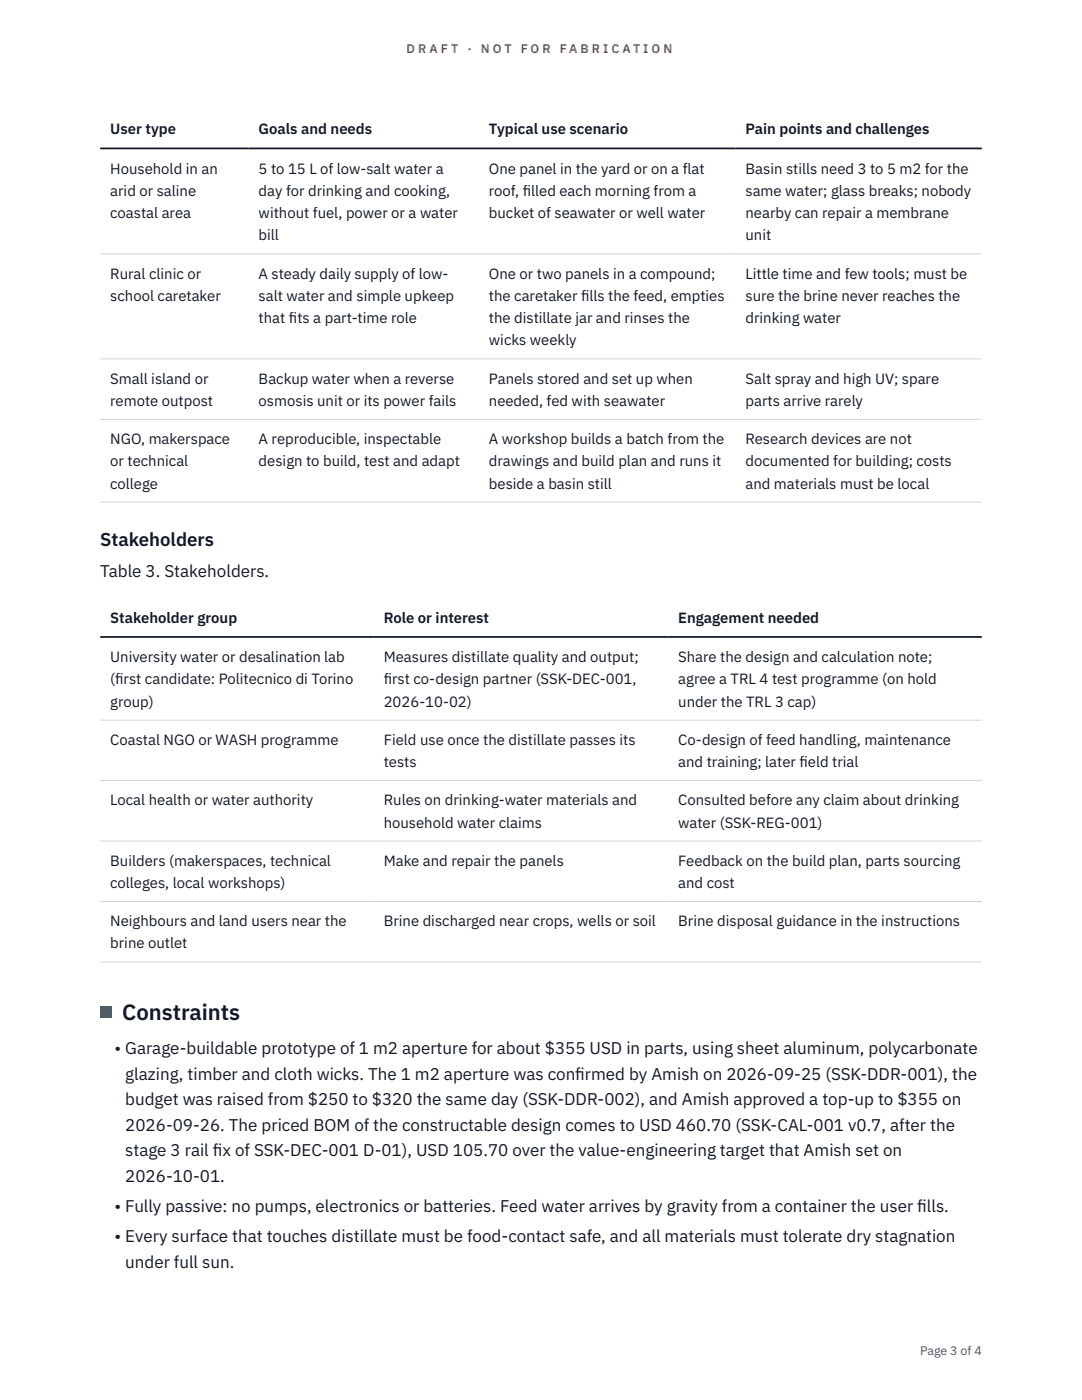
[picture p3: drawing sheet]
<svg xmlns="http://www.w3.org/2000/svg" width="216mm" height="279mm" viewBox="0 0 216 279" stroke-linecap="round" stroke-linejoin="round" font-family="sans-serif">
<defs><g id="words">
<text font-size="4.4" fill="#111827" x="24.4" y="203.5">Constraints</text>
<text font-size="3.7" fill="#111827" x="20" y="109">Stakeholders</text>
<g font-size="3.4" fill="#111827">
<text x="20" y="115.2">Table 3. Stakeholders.</text>
<text x="22.9" y="210.4">• Garage-buildable prototype of 1 m2 aperture for about $355 USD in parts, using sheet aluminum, polycarbonate</text>
<text x="25" y="215.5">glazing, timber and cloth wicks. The 1 m2 aperture was conf</text>
<text x="114.8" y="215.5">irmed by Amish on 2026-09-25 (SSK-DDR-001), the</text>
<text x="25" y="220.6">budget was raised from $250 to $320 the same day (SSK-DDR-002), and Amish approved a top-up to $355 on</text>
<text x="25" y="225.6">2026-09-26. The priced BOM of the constructable design comes to USD 460.70 (SSK-CAL-001 v0.7, after the</text>
<text x="25" y="230.7">stage 3 rail f</text>
<text x="42.5" y="230.7">ix of SSK-DEC-001 D-01), USD 105.70 over the value-engineering target that Amish set on</text>
<text x="25" y="235.8">2026-10-01.</text>
<text x="22.9" y="241.9">• Fully passive: no pumps, electronics or batteries. Feed water arrives by gravity from a container the user f</text>
<text x="183" y="241.9">ills.</text>
<text x="22.9" y="248">• Every surface that touches distillate must be food-contact safe, and all materials must tolerate dry stagnation</text>
<text x="25" y="253">under full sun.</text>
</g>
<g font-size="3" fill="#111827">
<text x="22" y="26.8">User type</text>
<text x="51.6" y="26.8">Goals and needs</text>
<text x="97.6" y="26.8">Typical use scenario</text>
<text x="148.8" y="26.8">Pain points and challenges</text>
<text x="22" y="34.6">Household in an</text>
<text x="51.6" y="34.6">5 to 15 L of low-salt water a</text>
<text x="97.6" y="34.6">One panel in the yard or on a flat</text>
<text x="148.8" y="34.6">Basin stills need 3 to 5 m2 for the</text>
<text x="22" y="39.1">arid or saline</text>
<text x="51.6" y="39.1">day for drinking and cooking,</text>
<text x="97.6" y="39.1">roof, f</text>
<text x="104.3" y="39.1">illed each morning from a</text>
<text x="148.8" y="39.1">same water; glass breaks; nobody</text>
<text x="22" y="43.5">coastal area</text>
<text x="51.6" y="43.5">without fuel, power or a water</text>
<text x="51.6" y="48">bill</text>
<text x="97.6" y="43.5">bucket of seawater or well water</text>
<text x="148.8" y="43.5">nearby can repair a membrane</text>
<text x="148.8" y="48">unit</text>
<text x="22" y="55.6">Rural clinic or</text>
<text x="51.6" y="55.6">A steady daily supply of low-</text>
<text x="97.6" y="55.6">One or two panels in a compound;</text>
<text x="148.8" y="55.6">Little time and few tools; must be</text>
<text x="22" y="60">school caretaker</text>
<text x="51.6" y="60">salt water and simple upkeep</text>
<text x="51.6" y="64.5">that f</text>
<text x="57.7" y="64.5">its a part-time role</text>
<text x="97.6" y="60">the caretaker f</text>
<text x="97.6" y="64.5">the distillate jar and rinses the</text>
<text x="115.9" y="60">ills the feed, empties</text>
<text x="148.8" y="60">sure the brine never reaches the</text>
<text x="148.8" y="64.5">drinking water</text>
<text x="97.6" y="68.9">wicks weekly</text>
<text x="22" y="76.5">Small island or</text>
<text x="51.6" y="76.5">Backup water when a reverse</text>
<text x="97.6" y="76.5">Panels stored and set up when</text>
<text x="148.8" y="76.5">Salt spray and high UV; spare</text>
<text x="22" y="81">remote outpost</text>
<text x="51.6" y="81">osmosis unit or its power fails</text>
<text x="97.6" y="81">needed, fed with seawater</text>
<text x="148.8" y="81">parts arrive rarely</text>
<text x="22" y="88.6">NGO, makerspace</text>
<text x="51.6" y="88.6">A reproducible, inspectable</text>
<text x="97.6" y="88.6">A workshop builds a batch from the</text>
<text x="148.8" y="88.6">Research devices are not</text>
<text x="22" y="93.1">or technical</text>
<text x="51.6" y="93.1">design to build, test and adapt</text>
<text x="97.6" y="93.1">drawings and build plan and runs it</text>
<text x="148.8" y="93.1">documented for building; costs</text>
<text x="22" y="97.5">college</text>
<text x="97.6" y="97.5">beside a basin still</text>
<text x="148.8" y="97.5">and materials must be local</text>
<text x="22" y="124.3">Stakeholder group</text>
<text x="76.6" y="124.3">Role or interest</text>
<text x="135.3" y="124.3">Engagement needed</text>
<text x="22" y="132.1">University water or desalination lab</text>
<text x="22" y="136.6">(f</text>
<text x="23" y="136.6">irst candidate: Politecnico di Torino</text>
<text x="76.6" y="132.1">Measures distillate quality and output;</text>
<text x="76.6" y="136.6">f</text>
<text x="76.6" y="136.6">irst co-design partner (SSK-DEC-001,</text>
<text x="135.3" y="132.1">Share the design and calculation note;</text>
<text x="135.3" y="136.6">agree a TRL 4 test programme (on hold</text>
<text x="22" y="141">group)</text>
<text x="76.6" y="141">2026-10-02)</text>
<text x="135.3" y="141">under the TRL 3 cap)</text>
<text x="22" y="148.6">Coastal NGO or WASH programme</text>
<text x="76.6" y="148.6">Field use once the distillate passes its</text>
<text x="135.3" y="148.6">Co-design of feed handling, maintenance</text>
<text x="76.6" y="153.1">tests</text>
<text x="135.3" y="153.1">and training; later f</text>
<text x="159.5" y="153.1">ield trial</text>
<text x="22" y="160.7">Local health or water authority</text>
<text x="76.6" y="160.7">Rules on drinking-water materials and</text>
<text x="135.3" y="160.7">Consulted before any claim about drinking</text>
<text x="76.6" y="165.2">household water claims</text>
<text x="135.3" y="165.2">water (SSK-REG-001)</text>
<text x="22" y="172.8">Builders (makerspaces, technical</text>
<text x="76.6" y="172.8">Make and repair the panels</text>
<text x="135.3" y="172.8">Feedback on the build plan, parts sourcing</text>
<text x="22" y="177.2">colleges, local workshops)</text>
<text x="135.3" y="177.2">and cost</text>
<text x="22" y="184.8">Neighbours and land users near the</text>
<text x="76.6" y="184.8">Brine discharged near crops, wells or soil</text>
<text x="135.3" y="184.8">Brine disposal guidance in the instructions</text>
<text x="22" y="189.3">brine outlet</text>
</g>
<g font-size="2.5" fill="#b45309">
<text x="81.1" y="10.5">D R A F T</text>
<text x="93.3" y="10.5">·</text>
<text x="95.9" y="10.5">N O T</text>
<text x="103.9" y="10.5">F O R</text>
<text x="111.7" y="10.5">F A B R I C A T I O N</text>
</g>
<text font-size="2.5" fill="#4b5563" x="183.6" y="270.3">Page 3 of 4</text>
</g></defs>
<path d="M20 50.7h175.9M20 71.6h175.9M20 83.7h175.9M20 100.2h175.9M20 143.7h175.9M20 155.8h175.9M20 167.9h175.9M20 179.9h175.9M20 192h175.9" fill="none" stroke="#d1d5db" stroke-width=".2"/>
<path d="M20 29.6h175.9M20 127.1h175.9" fill="none" stroke="#111827" stroke-width=".35"/>
<path d="M20 200.9h2.2v2.2h-2.2z" fill="#0f766e"/>
<use href="#words"/>
</svg>
